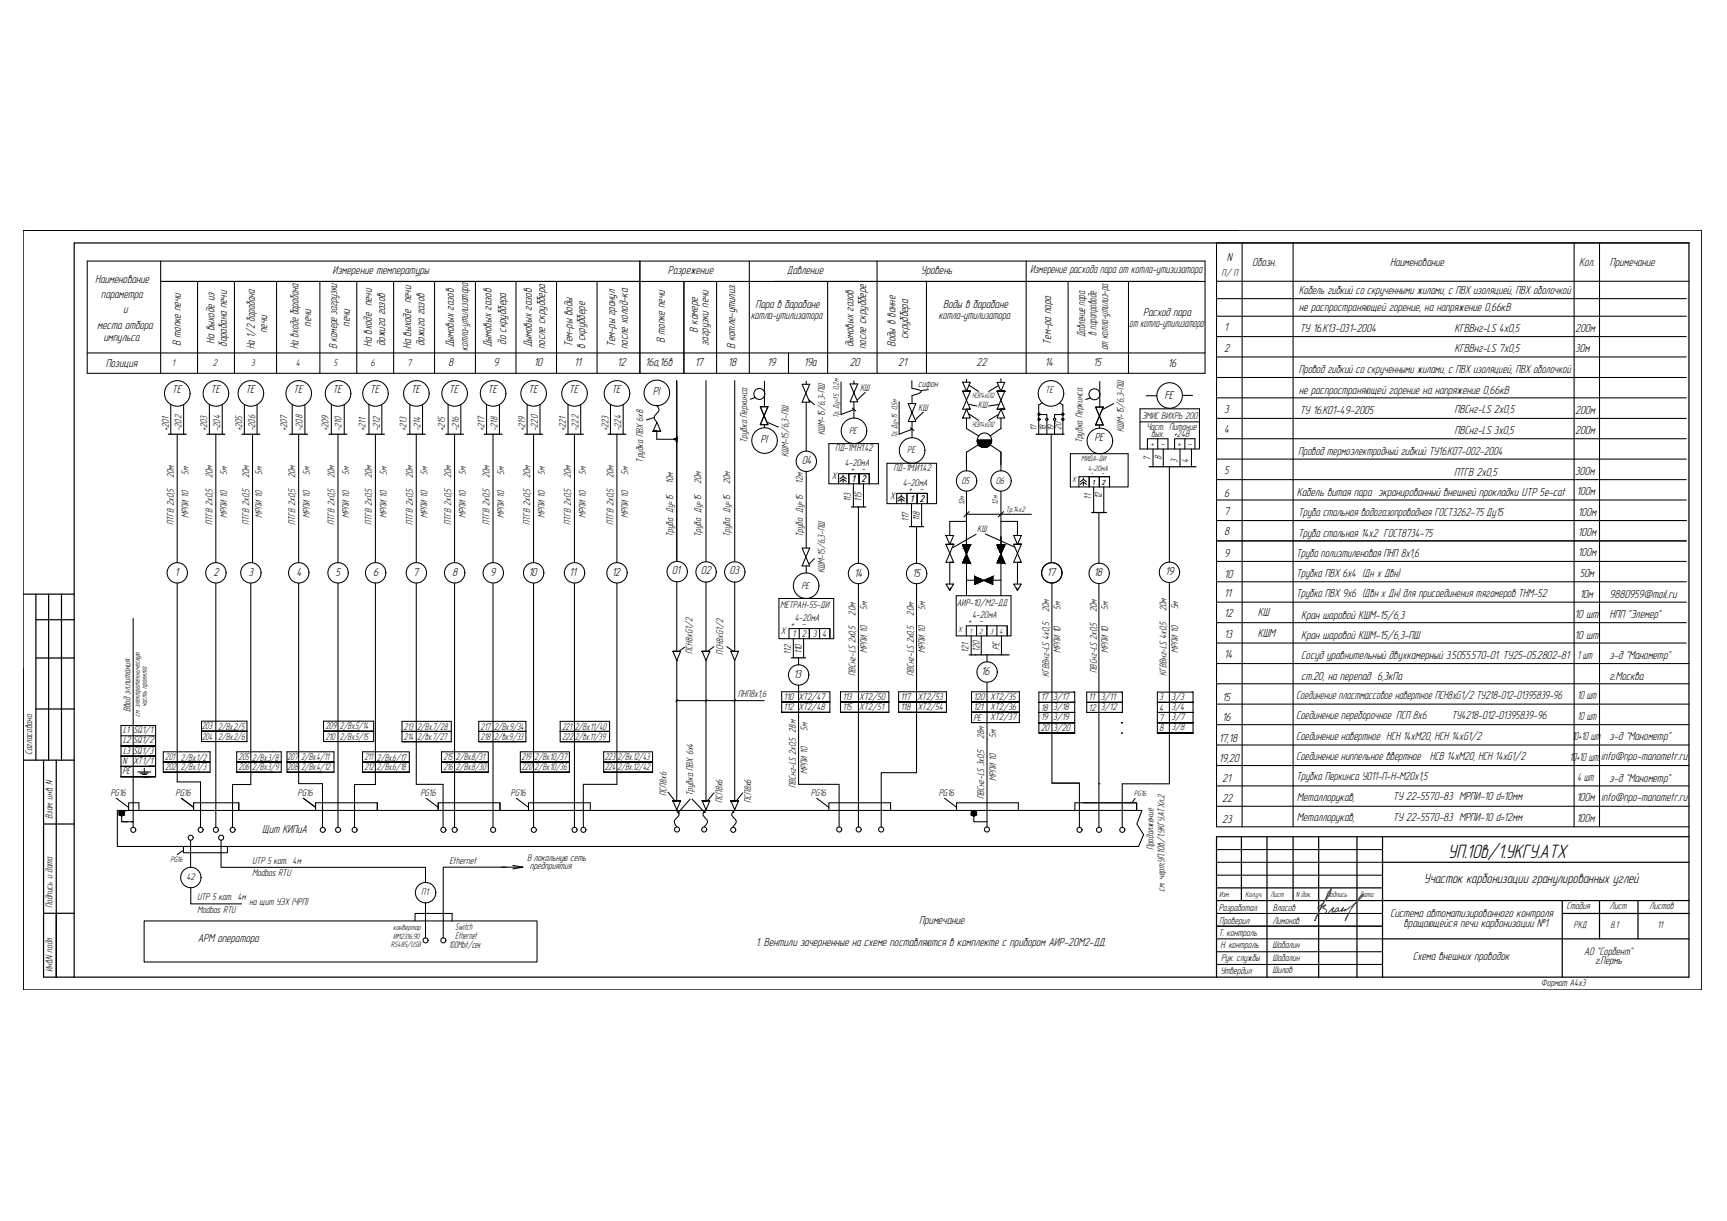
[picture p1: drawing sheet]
<svg xmlns="http://www.w3.org/2000/svg" width="420mm" height="297mm" viewBox="0 0 420 297" stroke-linecap="round" stroke-linejoin="round" font-family="sans-serif">
<defs><g id="words">
<text font-size="4.9" x="352.3" y="208.7">УП.10в/1.УКГУ.АТХ</text>
<text font-size="3.4" x="346.4" y="214.8">Участок карбонизации гранулированных углей</text>
<g font-size="2.9">
<text x="298.5" y="63.5">N</text>
<text x="304.6" y="64.7">Обозн.</text>
<text x="338.2" y="64.7">Наименование</text>
<text x="384.2" y="64.7">Кол.</text>
<text x="391.6" y="64.7">Примечание</text>
<text x="23.2" y="68.9">Наименование</text>
<text x="80.9" y="66.6">Измерение температуры</text>
<text x="162.5" y="66.6">Разрежение</text>
<text x="191.4" y="66.6">Давление</text>
<text x="224" y="66.6">Уровень</text>
<text x="250.6" y="66.5">Измерение расхода пара от котла-утизизатора</text>
<text x="316" y="71.5">Кабель гибкий со скрученными жилами, с ПВХ изоляцией, ПВХ оболочкой</text>
<text x="24.6" y="72.6">параметра</text>
<text x="30" y="76.1">и</text>
<text x="182.6" y="77.5">котла-утилизатора</text>
<text x="183.8" y="74.9">Пара в барабане</text>
<text x="228.3" y="77.5">котла-утилизатора</text>
<text x="229.5" y="74.9">Воды в барабане</text>
<text x="278.1" y="76.9">Расход пара</text>
<text x="316" y="75.7">не распространяющей горение, на напряжение 0,66кВ</text>
<text x="23.7" y="80.2">места отбора</text>
<text x="25.2" y="82.9">импульса</text>
<text x="52.2" y="83.7" transform="rotate(-90 52.2 83.7)">На выходе из</text>
<text x="65" y="81" transform="rotate(-90 65 81)">печи</text>
<text x="75.7" y="79.5" transform="rotate(-90 75.7 79.5)">печи</text>
<text x="85.1" y="79.5" transform="rotate(-90 85.1 79.5)">печи</text>
<text x="123.1" y="83.9" transform="rotate(-90 123.1 83.9)">до скруббера</text>
<text x="161.8" y="83.5" transform="rotate(-90 161.8 83.5)">В топке печи</text>
<text x="169.8" y="81" transform="rotate(-90 169.8 81)">В камере</text>
<text x="221" y="82.5" transform="rotate(-90 221 82.5)">скруббера</text>
<text x="255.7" y="83.8" transform="rotate(-90 255.7 83.8)">Тем-ра пара</text>
<text x="264" y="82" transform="rotate(-90 264 82)">Давление пара</text>
<text x="266.8" y="81.7" transform="rotate(-90 266.8 81.7)">в паропроводе</text>
<text x="274.7" y="79.5">от котла-утилизатора</text>
<text x="297.8" y="80.6">1</text>
<text x="316.2" y="80.7">ТУ 16.К13-031-2004</text>
<text x="353.9" y="80.7">КГВВнг-LS 4х0,5</text>
<text x="383.2" y="80.8">200м</text>
<text x="25.7" y="89.4">Позиция</text>
<text x="44" y="84.2" transform="rotate(-90 44 84.2)">В топке печи</text>
<text x="55.2" y="84.3" transform="rotate(-90 55.2 84.3)">барабана печи</text>
<text x="62" y="84.9" transform="rotate(-90 62 84.9)">На 1/2 барабана</text>
<text x="72.7" y="85" transform="rotate(-90 72.7 85)">На входе барабана</text>
<text x="82.1" y="84.9" transform="rotate(-90 82.1 84.9)">В камере загрузки</text>
<text x="90.4" y="84.5" transform="rotate(-90 90.4 84.5)">На входе печи</text>
<text x="93.7" y="84.2" transform="rotate(-90 93.7 84.2)">дожига газов</text>
<text x="100" y="85" transform="rotate(-90 100 85)">На выходе печи</text>
<text x="103.3" y="84.2" transform="rotate(-90 103.3 84.2)">дожига газов</text>
<text x="109.1" y="89">8</text>
<text x="110.4" y="84.5" transform="rotate(-90 110.4 84.5)">Дымовых газов</text>
<text x="113.9" y="85.3" transform="rotate(-90 113.9 85.3)">котла-утилизатора</text>
<text x="119.6" y="84.5" transform="rotate(-90 119.6 84.5)">Дымовых газов</text>
<text x="120" y="89">9</text>
<text x="129.4" y="84.5" transform="rotate(-90 129.4 84.5)">Дымовых газов</text>
<text x="129.9" y="89">10</text>
<text x="132.6" y="84.9" transform="rotate(-90 132.6 84.9)">после скруббера</text>
<text x="139.3" y="84.5" transform="rotate(-90 139.3 84.5)">Тем-ры воды</text>
<text x="139.7" y="89">11</text>
<text x="142.3" y="84.9" transform="rotate(-90 142.3 84.9)">в скруббере</text>
<text x="149.7" y="84.5" transform="rotate(-90 149.7 84.5)">Тем-ры гранул</text>
<text x="150.1" y="89">12</text>
<text x="152.8" y="84.9" transform="rotate(-90 152.8 84.9)">после холод-ка</text>
<text x="157" y="89.1">16a,16в</text>
<text x="169" y="89">17</text>
<text x="172.4" y="84.1" transform="rotate(-90 172.4 84.1)">загрузки печи</text>
<text x="177.1" y="89">18</text>
<text x="178.8" y="85" transform="rotate(-90 178.8 85)">В котле-утилиз.</text>
<text x="186.6" y="89">19</text>
<text x="195.6" y="89">19а</text>
<text x="206.7" y="89">20</text>
<text x="207.7" y="84.5" transform="rotate(-90 207.7 84.5)">дымовых газов</text>
<text x="210.7" y="84.9" transform="rotate(-90 210.7 84.9)">после скруббере</text>
<text x="217.9" y="84.5" transform="rotate(-90 217.9 84.5)">Воды в ванне</text>
<text x="218.5" y="89">21</text>
<text x="237.6" y="89">22</text>
<text x="254.2" y="89">14</text>
<text x="266" y="89">15</text>
<text x="269.6" y="85.2" transform="rotate(-90 269.6 85.2)">от котла-утилиз-ра</text>
<text x="284.1" y="89.3">16</text>
<text x="297.8" y="85.5">2</text>
<text x="353.9" y="85.7">КГВВнг-LS 7х0,5</text>
<text x="383.2" y="85.7">30м</text>
<text x="41.8" y="95.6">ТЕ</text>
<text x="51.2" y="95.6">ТЕ</text>
<text x="59.7" y="95.6">ТЕ</text>
<text x="71.3" y="95.6">ТЕ</text>
<text x="80.9" y="95.6">ТЕ</text>
<text x="90" y="95.6">ТЕ</text>
<text x="99.9" y="95.6">ТЕ</text>
<text x="109.2" y="95.6">ТЕ</text>
<text x="118.6" y="95.6">ТЕ</text>
<text x="128.5" y="95.6">ТЕ</text>
<text x="138.4" y="95.6">ТЕ</text>
<text x="148.7" y="95.6">ТЕ</text>
<text x="316" y="90.7">Провод гибкий со скрученными жилами, с ПВХ изоляцией, ПВХ оболочкой</text>
<text x="316" y="95.7">не распространяющей горение на напряжение 0,66кВ</text>
<text x="158.8" y="96.1">PI</text>
<text x="283.3" y="97.2">FE</text>
<text x="297.8" y="100.4">3</text>
<text x="316.2" y="100.6">ТУ 16.К01-49-2005</text>
<text x="353.9" y="100.6">ПВСнг-LS 2х0,5</text>
<text x="383.2" y="100.6">200м</text>
<text x="185.1" y="107.7">PI</text>
<text x="266.2" y="107.3">РЕ</text>
<text x="297.8" y="105.4">4</text>
<text x="353.9" y="105.6">ПВСнг-LS 3х0,5</text>
<text x="383.2" y="105.6">200м</text>
<text x="195" y="112.9">04</text>
<text x="315.9" y="110.8">Провод термоэлектродный гибкий ТУ16.КО7-002-2004</text>
<text x="297.8" y="115.4">5</text>
<text x="353.8" y="115.8">ПТГВ 2х0,5</text>
<text x="383.2" y="115.6">300м</text>
<text x="297.8" y="120.8">6</text>
<text x="297.8" y="125.3">7</text>
<text x="315.5" y="120.6">Кабель витая пара экранированный внешней прокладки UTP 5e-cat</text>
<text x="315.9" y="125.6">Труба стальная водогазопроводная ГОСТ3262-75 Ду15</text>
<text x="383.6" y="120.5">100м</text>
<text x="383.9" y="125.4">100м</text>
<text x="297.8" y="130.3">8</text>
<text x="315.9" y="130.6">Труба стальная 14x2 ГОСТ8734-75</text>
<text x="383.9" y="130.4">100м</text>
<text x="297.8" y="135.5">9</text>
<text x="315.4" y="135.5">Труба полиэтиленовая ПНП 8х1,6</text>
<text x="383.9" y="135.4">100м</text>
<text x="42.6" y="140">1</text>
<text x="52" y="140">2</text>
<text x="60.5" y="140">3</text>
<text x="72.1" y="140">4</text>
<text x="81.6" y="140">5</text>
<text x="90.8" y="140">6</text>
<text x="100.5" y="140">7</text>
<text x="110" y="140">8</text>
<text x="119.2" y="140">9</text>
<text x="128.5" y="140">10</text>
<text x="138.5" y="140">11</text>
<text x="148.8" y="140">12</text>
<text x="163.4" y="139.7">01</text>
<text x="170.5" y="139.7">02</text>
<text x="177.5" y="139.7">03</text>
<text x="207.8" y="140.3">14</text>
<text x="221.9" y="140.3">15</text>
<text x="254.7" y="140">17</text>
<text x="266.1" y="140.1">18</text>
<text x="283.5" y="139.8">19</text>
<text x="297.8" y="140.5">10</text>
<text x="315.4" y="140.3">Трубка ПВХ 6х4 (Дн х Двн)</text>
<text x="384.3" y="140.5">50м</text>
<text x="297.8" y="145.3">11</text>
<text x="306" y="149.9">КШ</text>
<text x="315.4" y="145.3">Трубка ПВХ 9х6 (Двн х Дн) для присоединения тягомеров ТНМ-52</text>
<text x="384.3" y="145.4">10м</text>
<text x="391.6" y="145.4">9880959@mail.ru</text>
<text x="297.8" y="150.2">12</text>
<text x="297.8" y="155.2">13</text>
<text x="306" y="154.9">КШМ</text>
<text x="316.6" y="150.5">Кран шаровой КШМ-15/6,3</text>
<text x="316.6" y="155.4">Кран шаровой КШМ-15/6,3-ПШ</text>
<text x="383.1" y="150.4">10 шт</text>
<text x="383.1" y="155.4">10 шт</text>
<text x="391.6" y="150.4">НПП &quot;Элемер&quot;</text>
<text x="297.8" y="160.2">14</text>
<text x="316.6" y="160.4">Сосуд уравнительный двухкамерный 3.5055.570-01. ТУ25-05.2802-81</text>
<text x="383.7" y="160.2">1 шт</text>
<text x="391.6" y="160.4">з-д &quot;Манометр&quot;</text>
<text x="193" y="164.9">13</text>
<text x="238.7" y="164.3">16</text>
<text x="316.6" y="165.4">ст.20, на перепад 6,3кПа</text>
<text x="391.6" y="165.3">г.Москва</text>
<text x="297.4" y="170.5">15</text>
<text x="315.4" y="170">Соединение пластмассовое навертное ПСН8хG1/2 ТУ218-012-01395839-96</text>
<text x="383.7" y="170.1">10 шт</text>
<text x="297.4" y="175.5">16</text>
<text x="315.4" y="174.9">Соединение переборочное ПСП 8х6</text>
<text x="315.4" y="179.9">Соединение навертное НСН 14хМ20, НСН 14хG1/2</text>
<text x="353.1" y="174.9">ТУ4218-012-01395839-96</text>
<text x="383.7" y="175.1">10 шт</text>
<text x="391.6" y="180">з-д &quot;Манометр&quot;</text>
<text x="296.6" y="180.4">17,18</text>
<text x="296.6" y="185.4">19,20</text>
<text x="315.4" y="184.9">Соединение ниппельное ввертное</text>
<text x="347.9" y="184.9">НСВ 14хМ20, НСН 14хG1/2</text>
<text x="381.9" y="185">10+10 шт.</text>
<text x="382.4" y="180">10+10 шт</text>
<text x="389.5" y="185">info@npo-manometr.ru</text>
<text x="297.4" y="190.2">21</text>
<text x="315.4" y="189.8">Трубка Перкинса УО11-П-Н-М20х1,5</text>
<text x="383.7" y="190">4 шт</text>
<text x="391.6" y="190.1">з-д &quot;Манометр&quot;</text>
<text x="297.4" y="195.2">22</text>
<text x="315.5" y="194.8">Металлорукав,</text>
<text x="338.9" y="194.6">ТУ 22-5570-83 МРПИ-10 d=10мм</text>
<text x="383.5" y="195">100м</text>
<text x="389.5" y="194.9">info@npo-manometr.ru</text>
<text x="63.8" y="202.6">Щит КИПиА</text>
<text x="297.4" y="200.2">23</text>
<text x="315.5" y="199.7">Металлорукав,</text>
<text x="338.9" y="199.6">ТУ 22-5570-83 МРПИ-10 d=12мм</text>
<text x="383.5" y="200">100м</text>
<text x="223.7" y="224.9">Примечание</text>
<text x="338.2" y="223.2">Система автоматизированного контроля</text>
<text x="341.5" y="225.5">вращающейся печи карбонизации №1</text>
<text x="48.1" y="229.1">АРМ оператора</text>
<text x="183.9" y="230.2">1. Вентили зачерненные на схеме поставляются в комплекте с прибором АИР-20М2-ДД.</text>
<text x="343.7" y="233.5">Схема внешних проводок</text>
</g>
<g font-size="2.7">
<text x="385.4" y="232.3">АО &quot;Сорбент&quot;</text>
<text x="388.1" y="234.4">г.Пермь</text>
</g>
<g font-size="2.4">
<text x="297.2" y="67.2">П/ П</text>
<text x="41.8" y="89">1</text>
<text x="51.8" y="89">2</text>
<text x="61" y="89">3</text>
<text x="72" y="89">4</text>
<text x="81.1" y="89">5</text>
<text x="90.1" y="89">6</text>
<text x="99.1" y="89">7</text>
<text x="209.3" y="95.1">КШ</text>
<text x="223.4" y="94.2">сифон</text>
<text x="254.3" y="95.6">ТЕ</text>
<text x="223.4" y="99.9">КШ</text>
<text x="237.9" y="99.3">КШ</text>
<text x="277.8" y="101.9">ЭМИС ВИХРЬ 200</text>
<text x="41" y="104.9" transform="rotate(-90 41 104.9)">+201</text>
<text x="44.2" y="104.9" transform="rotate(-90 44.2 104.9)">-202</text>
<text x="50.4" y="104.9" transform="rotate(-90 50.4 104.9)">+203</text>
<text x="53.6" y="104.9" transform="rotate(-90 53.6 104.9)">-204</text>
<text x="58.9" y="104.9" transform="rotate(-90 58.9 104.9)">+205</text>
<text x="62.1" y="104.9" transform="rotate(-90 62.1 104.9)">-206</text>
<text x="69.9" y="104.9" transform="rotate(-90 69.9 104.9)">+207</text>
<text x="73.6" y="104.9" transform="rotate(-90 73.6 104.9)">-208</text>
<text x="79.9" y="104.9" transform="rotate(-90 79.9 104.9)">+209</text>
<text x="83.1" y="104.9" transform="rotate(-90 83.1 104.9)">-210</text>
<text x="89" y="104.9" transform="rotate(-90 89 104.9)">+211</text>
<text x="92.4" y="104.9" transform="rotate(-90 92.4 104.9)">-212</text>
<text x="98.9" y="104.9" transform="rotate(-90 98.9 104.9)">+213</text>
<text x="102.3" y="104.9" transform="rotate(-90 102.3 104.9)">-214</text>
<text x="108.2" y="104.9" transform="rotate(-90 108.2 104.9)">+215</text>
<text x="111.6" y="104.9" transform="rotate(-90 111.6 104.9)">-216</text>
<text x="117.9" y="104.9" transform="rotate(-90 117.9 104.9)">+217</text>
<text x="121" y="104.9" transform="rotate(-90 121 104.9)">-218</text>
<text x="127.7" y="104.9" transform="rotate(-90 127.7 104.9)">+219</text>
<text x="130.9" y="104.9" transform="rotate(-90 130.9 104.9)">-220</text>
<text x="137.7" y="104.9" transform="rotate(-90 137.7 104.9)">+221</text>
<text x="140.8" y="104.9" transform="rotate(-90 140.8 104.9)">-222</text>
<text x="148" y="104.9" transform="rotate(-90 148 104.9)">+223</text>
<text x="151.1" y="104.9" transform="rotate(-90 151.1 104.9)">-224</text>
<text x="181.8" y="107.8" transform="rotate(-90 181.8 107.8)">Трубка Перкинса</text>
<text x="200.6" y="105.8" transform="rotate(-90 200.6 105.8)">КШМ-15/6,3-ПШ</text>
<text x="206.6" y="105.5">РЕ</text>
<text x="263.3" y="107.8" transform="rotate(-90 263.3 107.8)">Трубка Перкинса</text>
<text x="273.4" y="105.1" transform="rotate(-90 273.4 105.1)">КШМ-15/6,3-ПШ</text>
<text x="278.9" y="104.6">Част. Питание</text>
<text x="280" y="106.3">вых.</text>
<text x="285.6" y="106.3">+24В</text>
<text x="156.5" y="112.5" transform="rotate(-90 156.5 112.5)">Трубка ПВХ 6х8</text>
<text x="191.9" y="111.3" transform="rotate(-90 191.9 111.3)">КШМ-15/6,3-ПШ</text>
<text x="203.2" y="109.8">ПД-1М.Н1.42</text>
<text x="205.5" y="113.4">4-20мА</text>
<text x="220.7" y="110.3">РЕ</text>
<text x="279.9" y="108.8">+</text>
<text x="279.9" y="112.2" transform="rotate(-90 279.9 112.2)">7</text>
<text x="282.4" y="108.8">-</text>
<text x="282.5" y="112" transform="rotate(-90 282.5 112)">8</text>
<text x="286.4" y="112.7" transform="rotate(-90 286.4 112.7)">3</text>
<text x="286.5" y="108.8">+</text>
<text x="289" y="108.8">-</text>
<text x="289.1" y="112.6" transform="rotate(-90 289.1 112.6)">4</text>
<text x="42.3" y="116.4" transform="rotate(-90 42.3 116.4)">20м</text>
<text x="45.9" y="115.5" transform="rotate(-90 45.9 115.5)">5м</text>
<text x="51.7" y="116.4" transform="rotate(-90 51.7 116.4)">20м</text>
<text x="55.3" y="115.5" transform="rotate(-90 55.3 115.5)">5м</text>
<text x="60.6" y="116.4" transform="rotate(-90 60.6 116.4)">20м</text>
<text x="63.8" y="115.5" transform="rotate(-90 63.8 115.5)">5м</text>
<text x="71.8" y="116.4" transform="rotate(-90 71.8 116.4)">20м</text>
<text x="75.4" y="115.5" transform="rotate(-90 75.4 115.5)">5м</text>
<text x="81.4" y="116.4" transform="rotate(-90 81.4 116.4)">20м</text>
<text x="84.9" y="115.5" transform="rotate(-90 84.9 115.5)">5м</text>
<text x="90.5" y="116.4" transform="rotate(-90 90.5 116.4)">20м</text>
<text x="94.1" y="115.5" transform="rotate(-90 94.1 115.5)">5м</text>
<text x="100.4" y="116.4" transform="rotate(-90 100.4 116.4)">20м</text>
<text x="104" y="115.5" transform="rotate(-90 104 115.5)">5м</text>
<text x="109.7" y="116.4" transform="rotate(-90 109.7 116.4)">20м</text>
<text x="113.3" y="115.5" transform="rotate(-90 113.3 115.5)">5м</text>
<text x="119.1" y="116.4" transform="rotate(-90 119.1 116.4)">20м</text>
<text x="122.7" y="115.5" transform="rotate(-90 122.7 115.5)">5м</text>
<text x="129" y="116.4" transform="rotate(-90 129 116.4)">20м</text>
<text x="132.6" y="115.5" transform="rotate(-90 132.6 115.5)">5м</text>
<text x="138.9" y="116.4" transform="rotate(-90 138.9 116.4)">20м</text>
<text x="142.5" y="115.5" transform="rotate(-90 142.5 115.5)">5м</text>
<text x="149.2" y="116.4" transform="rotate(-90 149.2 116.4)">20м</text>
<text x="152.8" y="115.5" transform="rotate(-90 152.8 115.5)">5м</text>
<text x="163.8" y="117.8" transform="rotate(-90 163.8 117.8)">10м</text>
<text x="170.6" y="117.8" transform="rotate(-90 170.6 117.8)">20м</text>
<text x="177.6" y="117.8" transform="rotate(-90 177.6 117.8)">20м</text>
<text x="195.3" y="117.8" transform="rotate(-90 195.3 117.8)">12м</text>
<text x="202.4" y="116.6">X</text>
<text x="207" y="114.9">+</text>
<text x="207.3" y="117.2">1</text>
<text x="209.6" y="117.2">2</text>
<text x="209.6" y="114.9">-</text>
<text x="217.4" y="114.6">ПД-1М.И1.42</text>
<text x="219.6" y="118.2">4-20мА</text>
<text x="221.1" y="119.7">+</text>
<text x="223.7" y="119.7">-</text>
<text x="233.9" y="117.7">05</text>
<text x="242.3" y="117.7">06</text>
<text x="207" y="122.2" transform="rotate(-90 207 122.2)">113</text>
<text x="209.6" y="122.1" transform="rotate(-90 209.6 122.1)">115</text>
<text x="216.5" y="121.4">X</text>
<text x="221.4" y="122">1</text>
<text x="223.7" y="122">2</text>
<text x="265.4" y="121.7" transform="rotate(-90 265.4 121.7)">11</text>
<text x="268.1" y="121.5" transform="rotate(-90 268.1 121.5)">12</text>
<text x="42.3" y="127.7" transform="rotate(-90 42.3 127.7)">ПТГВ 2х0,5</text>
<text x="45.9" y="126" transform="rotate(-90 45.9 126)">МРПИ 10</text>
<text x="51.7" y="127.7" transform="rotate(-90 51.7 127.7)">ПТГВ 2х0,5</text>
<text x="55.3" y="126" transform="rotate(-90 55.3 126)">МРПИ 10</text>
<text x="60.6" y="127.7" transform="rotate(-90 60.6 127.7)">ПТГВ 2х0,5</text>
<text x="63.8" y="126" transform="rotate(-90 63.8 126)">МРПИ 10</text>
<text x="71.8" y="127.7" transform="rotate(-90 71.8 127.7)">ПТГВ 2х0,5</text>
<text x="75.4" y="126" transform="rotate(-90 75.4 126)">МРПИ 10</text>
<text x="81.4" y="127.7" transform="rotate(-90 81.4 127.7)">ПТГВ 2х0,5</text>
<text x="84.9" y="126" transform="rotate(-90 84.9 126)">МРПИ 10</text>
<text x="90.5" y="127.7" transform="rotate(-90 90.5 127.7)">ПТГВ 2х0,5</text>
<text x="94.1" y="126" transform="rotate(-90 94.1 126)">МРПИ 10</text>
<text x="100.4" y="127.7" transform="rotate(-90 100.4 127.7)">ПТГВ 2х0,5</text>
<text x="104" y="126" transform="rotate(-90 104 126)">МРПИ 10</text>
<text x="109.7" y="127.7" transform="rotate(-90 109.7 127.7)">ПТГВ 2х0,5</text>
<text x="113.3" y="126" transform="rotate(-90 113.3 126)">МРПИ 10</text>
<text x="119.1" y="127.7" transform="rotate(-90 119.1 127.7)">ПТГВ 2х0,5</text>
<text x="122.7" y="126" transform="rotate(-90 122.7 126)">МРПИ 10</text>
<text x="129" y="127.7" transform="rotate(-90 129 127.7)">ПТГВ 2х0,5</text>
<text x="132.6" y="126" transform="rotate(-90 132.6 126)">МРПИ 10</text>
<text x="138.9" y="127.7" transform="rotate(-90 138.9 127.7)">ПТГВ 2х0,5</text>
<text x="142.5" y="126" transform="rotate(-90 142.5 126)">МРПИ 10</text>
<text x="149.2" y="127.7" transform="rotate(-90 149.2 127.7)">ПТГВ 2х0,5</text>
<text x="152.8" y="126" transform="rotate(-90 152.8 126)">МРПИ 10</text>
<text x="163.8" y="130.7" transform="rotate(-90 163.8 130.7)">Труба Ду=15</text>
<text x="170.6" y="130.7" transform="rotate(-90 170.6 130.7)">Труба Ду=15</text>
<text x="177.6" y="130.7" transform="rotate(-90 177.6 130.7)">Труба Ду=15</text>
<text x="195.3" y="130.7" transform="rotate(-90 195.3 130.7)">Труба Ду=15</text>
<text x="221.1" y="127" transform="rotate(-90 221.1 127)">117</text>
<text x="223.7" y="126.8" transform="rotate(-90 223.7 126.8)">118</text>
<text x="237.8" y="129.3">КШ</text>
<text x="195" y="143.2">РЕ</text>
<text x="200.6" y="139.5" transform="rotate(-90 200.6 139.5)">КШМ-15/6,3-ПШ</text>
<text x="189.8" y="147.9">МЕТРАН-55-ДИ</text>
<text x="208.2" y="149.8" transform="rotate(-90 208.2 149.8)">20м</text>
<text x="211" y="148.3" transform="rotate(-90 211 148.3)">5м</text>
<text x="222.3" y="149.8" transform="rotate(-90 222.3 149.8)">20м</text>
<text x="225.1" y="148.3" transform="rotate(-90 225.1 148.3)">5м</text>
<text x="232.8" y="147.5">АИР-10/М2-ДД</text>
<text x="255.2" y="148.8" transform="rotate(-90 255.2 148.8)">20м</text>
<text x="258" y="148.4" transform="rotate(-90 258 148.4)">5м</text>
<text x="266.8" y="148.9" transform="rotate(-90 266.8 148.9)">20м</text>
<text x="269.6" y="148.4" transform="rotate(-90 269.6 148.4)">5м</text>
<text x="283.8" y="148.7" transform="rotate(-90 283.8 148.7)">20м</text>
<text x="286.6" y="148.3" transform="rotate(-90 286.6 148.3)">5м</text>
<text x="190" y="154.3">X</text>
<text x="192.4" y="152.6">+</text>
<text x="192.7" y="154.9">1</text>
<text x="193.4" y="151.1">4-20мА</text>
<text x="195" y="154.9">2</text>
<text x="195.1" y="152.6">-</text>
<text x="197.8" y="154.9">3</text>
<text x="200" y="154.9">4</text>
<text x="235.6" y="151.9">+</text>
<text x="236.5" y="150.4">4-20мА</text>
<text x="238.2" y="151.9">-</text>
<text x="168.5" y="159.1" transform="rotate(-90 168.5 159.1)">ПСН8хG1/2</text>
<text x="175.9" y="159.2" transform="rotate(-90 175.9 159.2)">ПСН8хG1/2</text>
<text x="192.4" y="159.2" transform="rotate(-90 192.4 159.2)">112</text>
<text x="195" y="159.1" transform="rotate(-90 195 159.1)">110</text>
<text x="211" y="158.9" transform="rotate(-90 211 158.9)">МРПИ 10</text>
<text x="225.1" y="158.9" transform="rotate(-90 225.1 158.9)">МРПИ 10</text>
<text x="235.6" y="158.8" transform="rotate(-90 235.6 158.8)">121</text>
<text x="238.3" y="158.6" transform="rotate(-90 238.3 158.6)">120</text>
<text x="243.2" y="158.1" transform="rotate(-90 243.2 158.1)">РЕ</text>
<text x="258" y="159" transform="rotate(-90 258 159)">МРПИ 10</text>
<text x="269.6" y="159" transform="rotate(-90 269.6 159)">МРПИ 10</text>
<text x="286.6" y="158.8" transform="rotate(-90 286.6 158.8)">МРПИ 10</text>
<text x="208.2" y="164.5" transform="rotate(-90 208.2 164.5)">ПВСнг-LS 2х0,5</text>
<text x="222.3" y="164.5" transform="rotate(-90 222.3 164.5)">ПВСнг-LS 2х0,5</text>
<text x="255.2" y="164.6" transform="rotate(-90 255.2 164.6)">КГВВнг-LS 4х0,5</text>
<text x="266.8" y="163.6" transform="rotate(-90 266.8 163.6)">ПВСнг-LS 2х0,5</text>
<text x="283.8" y="164.4" transform="rotate(-90 283.8 164.4)">КГВВнг-LS 4х0,5</text>
<text x="31.7" y="173.3" transform="rotate(-90 31.7 173.3)">Ввод эл.питания</text>
<text x="179.5" y="169.6">ПНП8х1,6</text>
<text x="190.6" y="172.8">112 ХТ2/48</text>
<text x="190.6" y="170.3">110 ХТ2/47</text>
<text x="204.9" y="172.8">115</text>
<text x="204.9" y="170.3">113</text>
<text x="209.1" y="170.2">ХТ2/50</text>
<text x="209.1" y="172.7">ХТ2/51</text>
<text x="219.1" y="172.8">118</text>
<text x="219.1" y="170.3">117</text>
<text x="223.2" y="170.2">ХТ2/53</text>
<text x="223.2" y="172.7">ХТ2/54</text>
<text x="236.8" y="172.8">121</text>
<text x="236.8" y="170.3">120</text>
<text x="240.9" y="170.2">ХТ2/35</text>
<text x="240.9" y="172.7">ХТ2/36</text>
<text x="253.2" y="172.9">18</text>
<text x="253.2" y="170.4">17</text>
<text x="256.2" y="170.2">3/17</text>
<text x="256.2" y="172.8">3/18</text>
<text x="264.9" y="172.9">12</text>
<text x="264.9" y="170.4">11</text>
<text x="267.9" y="170.2">3/11</text>
<text x="267.9" y="172.8">3/12</text>
<text x="282" y="172.9">4</text>
<text x="282" y="170.4">3</text>
<text x="285" y="170.2">3/3</text>
<text x="285" y="172.8">3/4</text>
<text x="29.9" y="178.4">L1</text>
<text x="32.4" y="178.4">SQ1/1</text>
<text x="49.1" y="179.9">204</text>
<text x="49.1" y="177.4">203</text>
<text x="53.1" y="177.6">2/Вх.2/5</text>
<text x="53.1" y="179.9">2/Вх.2/6</text>
<text x="79.2" y="179.9">210</text>
<text x="79.2" y="177.4">209</text>
<text x="82.7" y="177.4">2/Вх.5/14</text>
<text x="82.7" y="180">2/Вх.5/15</text>
<text x="98.3" y="180">214</text>
<text x="98.3" y="177.5">213</text>
<text x="101.5" y="177.6">2/Вх.7/28</text>
<text x="116.9" y="180">218</text>
<text x="116.9" y="177.5">217</text>
<text x="120.2" y="177.6">2/Вх.9/34</text>
<text x="136.8" y="180">222</text>
<text x="136.8" y="177.5">221</text>
<text x="139.8" y="177.5">2/Вх.11/40</text>
<text x="196.5" y="177.8" transform="rotate(-90 196.5 177.8)">5м</text>
<text x="236.8" y="175.3">PE</text>
<text x="239.5" y="179.8" transform="rotate(-90 239.5 179.8)">28м</text>
<text x="240.9" y="175.2">ХТ2/37</text>
<text x="242.4" y="179.4" transform="rotate(-90 242.4 179.4)">5м</text>
<text x="253.2" y="175.2">19</text>
<text x="253.2" y="177.8">20</text>
<text x="256.2" y="175.3">3/19</text>
<text x="256.2" y="177.8">3/20</text>
<text x="282" y="177.8">8</text>
<text x="282" y="175.3">7</text>
<text x="285" y="175.1">3/7</text>
<text x="285" y="177.7">3/8</text>
<text x="7.8" y="183.7" transform="rotate(-90 7.8 183.7)">Согласовано</text>
<text x="29.8" y="185.8">N</text>
<text x="29.9" y="183.5">L3 SQ1/3</text>
<text x="29.9" y="180.8">L2 SQ1/2</text>
<text x="32.4" y="185.8">XT1/1</text>
<text x="40.2" y="184.9">201</text>
<text x="44" y="185.1">2/Вх.1/2</text>
<text x="58.1" y="184.9">205</text>
<text x="61.4" y="185.1">2/Вх.3/8</text>
<text x="69.9" y="184.9">207</text>
<text x="73.3" y="184.8">2/Вх.4/11</text>
<text x="88.7" y="184.9">211</text>
<text x="91.7" y="185.1">2/Вх.6/17</text>
<text x="101.5" y="180">2/вх.7/27</text>
<text x="107.9" y="184.9">215</text>
<text x="110.9" y="184.9">2/Вх.8/31</text>
<text x="120.2" y="180">2/вх.9/33</text>
<text x="126.8" y="184.9">219</text>
<text x="130.1" y="184.8">2/Вх.10/37</text>
<text x="139.8" y="180">2/вх.11/39</text>
<text x="147.1" y="184.9">223</text>
<text x="150.2" y="184.9">2/Вх.12/43</text>
<text x="29.8" y="188.3">PE</text>
<text x="40.2" y="187.4">202</text>
<text x="44" y="187.4">2/Вх.1/3</text>
<text x="58.1" y="187.4">206</text>
<text x="61.4" y="187.4">2/Вх.3/9</text>
<text x="69.9" y="187.4">208</text>
<text x="73.3" y="187.4">2/Вх.4/12</text>
<text x="88.7" y="187.4">212</text>
<text x="91.7" y="187.4">2/Вх.6/18</text>
<text x="107.9" y="187.4">216</text>
<text x="110.9" y="187.4">2/Вх.8/30</text>
<text x="126.8" y="187.4">220</text>
<text x="130.1" y="187.3">2/Вх.10/36</text>
<text x="147.1" y="187.4">224</text>
<text x="150.2" y="187.4">2/Вх.12/42</text>
<text x="193.6" y="191.7" transform="rotate(-90 193.6 191.7)">ПВСнг-LS 2х0,5 28м</text>
<text x="196.5" y="188.3" transform="rotate(-90 196.5 188.3)">МРПИ 10</text>
<text x="242.4" y="190" transform="rotate(-90 242.4 190)">МРПИ 10</text>
<text x="26.9" y="193.6">PG16</text>
<text x="42.7" y="193.6">PG16</text>
<text x="72.4" y="193.6">PG16</text>
<text x="102.3" y="193.6">PG16</text>
<text x="124.2" y="193.6">PG16</text>
<text x="162.2" y="193.6" transform="rotate(-90 162.2 193.6)">ПСП8х6</text>
<text x="168.6" y="193.6" transform="rotate(-90 168.6 193.6)">Трубка ПВХ 6х4</text>
<text x="175.8" y="195.4" transform="rotate(-90 175.8 195.4)">ПСП8х6</text>
<text x="182.8" y="195.4" transform="rotate(-90 182.8 195.4)">ПСП8х6</text>
<text x="197.3" y="193.6">PG16</text>
<text x="228.4" y="193.6">PG16</text>
<text x="239.5" y="194.5" transform="rotate(-90 239.5 194.5)">ПВСнг-LS 3х0,5</text>
<text x="12.8" y="199.2" transform="rotate(-90 12.8 199.2)">Взам. инв. N</text>
<text x="128.2" y="209.4">В локальную сеть</text>
<text x="280.6" y="206.9" transform="rotate(-90 280.6 206.9)">Продолжение</text>
<text x="45.4" y="214.1">42</text>
<text x="61.4" y="210.1">UTP 5 кат. 4м</text>
<text x="61.4" y="213.2">Modbas RTU</text>
<text x="109.3" y="210.3">Ethernet</text>
<text x="128.9" y="211.4">предприятия</text>
<text x="12.8" y="221" transform="rotate(-90 12.8 221)">Подпись и дата</text>
<text x="47.9" y="219">UTP 5 кат. 4м</text>
<text x="60.6" y="220.1">на щит УЭХ (ЧРП)</text>
<text x="102.5" y="217.8">П1</text>
<text x="283.3" y="216.9" transform="rotate(-90 283.3 216.9)">см. черт.УП.10в/1.УКГУ.АТХл.2</text>
<text x="296.5" y="221.6">Разработал</text>
<text x="309.6" y="221.6">Власов</text>
<text x="381.1" y="221.1">Стадия</text>
<text x="391.6" y="221.2">Лист</text>
<text x="401.2" y="221.2">Листов</text>
<text x="47.9" y="222.1">Modbas RTU</text>
<text x="110.8" y="226.2">Switch</text>
<text x="296.4" y="227.6">Т. контроль</text>
<text x="296.6" y="224.7">Проверил</text>
<text x="309.6" y="224.7">Лимонов</text>
<text x="382.8" y="225.7">РКД</text>
<text x="391.7" y="225.7">8.1</text>
<text x="403.2" y="225.7">11</text>
<text x="109.2" y="230.6">100Mbit/сек</text>
<text x="110.8" y="228.4">Ethernet</text>
<text x="296.9" y="230.7">Н. контроль</text>
<text x="297.1" y="233.8">Рук. службы</text>
<text x="309.6" y="230.6">Шабалин</text>
<text x="309.6" y="233.8">Шабалин</text>
<text x="12.8" y="236.5" transform="rotate(-90 12.8 236.5)">Инв.N подл</text>
<text x="296.9" y="236.9">Утвердил</text>
<text x="309.6" y="236.8">Шилов</text>
<text x="374.9" y="239.9">Формат А4х3</text>
</g>
<g font-size="2.2">
<text x="252.3" y="104.9" transform="rotate(-90 252.3 104.9)">17</text>
<text x="254.4" y="104.9" transform="rotate(-90 254.4 104.9)">18</text>
<text x="256.4" y="104.9" transform="rotate(-90 256.4 104.9)">19</text>
<text x="258.2" y="104.5" transform="rotate(-90 258.2 104.5)">20</text>
</g>
<g font-size="1.9">
<text x="204.1" y="101.7" transform="rotate(-90 204.1 101.7)">Тр. Ду=15 0,2м</text>
<text x="236.5" y="96.8">НСВ14хG1|2</text>
<text x="218.2" y="106.5" transform="rotate(-90 218.2 106.5)">Тр. Ду=15 0,5м</text>
<text x="236.5" y="103.8">НСВ14хG1|2</text>
<text x="263.1" y="112.2">МИДА-ДИ</text>
<text x="260.9" y="117.4">X</text>
<text x="264.7" y="114.6">4-20мА</text>
<text x="265.7" y="118">1</text>
<text x="268.1" y="118">2</text>
<text x="234.7" y="122.9" transform="rotate(-90 234.7 122.9)">12м</text>
<text x="242.8" y="122.8" transform="rotate(-90 242.8 122.8)">12м</text>
<text x="244.7" y="124.5">Тр.14х2</text>
<text x="233.1" y="153.6">X</text>
<text x="235.9" y="154.2">1</text>
<text x="238.2" y="154.2">2</text>
<text x="240.9" y="154.2">3</text>
<text x="243.2" y="154.2">4</text>
<text x="35.7" y="171.9" transform="rotate(-90 35.7 171.9)">часть проекта</text>
<text x="34" y="174.4" transform="rotate(-90 34 174.4)">см. электротехническую</text>
<text x="275.9" y="193.6">PG16</text>
<text x="41.5" y="209.7">PG16</text>
<text x="296.6" y="218.2">Изм.</text>
<text x="303" y="218.2">Кол.уч.</text>
<text x="309" y="218.2">Лист</text>
<text x="315.2" y="218.2">N док.</text>
<text x="322.7" y="218.2">Подпись</text>
<text x="330.8" y="218.2">Дата</text>
<text x="95.6" y="226.2">конвертор</text>
<text x="95.1" y="230.4">RS485/USB</text>
<text x="95.6" y="228.3">ИМ2316.90</text>
</g>
<g font-size="1.5">
<text x="265.4" y="115.7">+</text>
<text x="268.1" y="115.7">-</text>
</g>
</g></defs>
<!-- layer: 0 -->
<g fill="none" stroke="#000" stroke-width=".25">
<path d="M5.6 56v184.8M7 56h12.4M183.7 96.7l-1.1 .4M185 98.9l1.8 4.4h-1.8l1.8-4.4zM186 92.7v2.9M186 96.1v2.8M195.1 93.5l1.9 4.3h-1.9l1.9-4.3zM196.1 92.7v.8M196.1 97.8v11.9M196.9 97.3l1.2 1.1M207.7 92.6v.8h1l-1.9 4.4h1.9l-1.9-4.4h.9M207.7 97.8v3.9"/>
<path d="M210.5 95.5l-1.9 1.8M221.8 92.6v1.9a2.99 2.99 0 0 1 2.3 .7l-.6 .5-1.6 .5v2h.9l-1.8 4.3h1.8l-1.8-4.3h.9M225.9 94.8l-1.8 .2M234.2 95.2l1.9 4.3h-1.9l1.9-4.3M234.2 95.2h1.9h-1M234.2 95.2h1.9zM234.2 93h1.9l-1 2.1zM235.1 99.5l1 2.2h-1.9zM235.1 92.3v.7M235.1 99.5h1M235.7 98.4l2 .4M235.7 93.7l2.4 1.5"/>
<path d="M242.6 99.5h1.8h-.9l.9 2.2h-1.8l.9-2.2h.9zM242.6 95.2h1.8h-.9M242.6 95.2h1.8zM242.6 93h1.8l-.9 2.2zM242.6 95.2l1.8 4.3M242.9 93.8l-2.3 1.4M243 98.4l-2.5 .4M243.5 92.1v.9M244.4 95.2l-1.8 4.3M265.3 96.8l-1.2 .4M266.5 99l1.9 4.4h-1.9l1.9-4.4zM267.6 92.8v2.9"/>
<path d="M267.6 96.2v2.8M270.9 98.2l-2.6 1.4M158.9 104.9h.9h-.9l.9-2.1 1 2.1h-1.9h1.9M159.2 101.6l-1.9 .6M159.8 104.9v2M186 103.3v.8M186.7 102.8l2.7 1.1M196.1 114.7v18.6M201.6 107.9h12.1v9.8h-12.1zM204.4 116.5l.7-.6 .8 .6M204.4 117.1l.7-.5 .8 .5M205.1 115.6v.3"/>
<path d="M205.1 116.6v.8M207.6 117.7v5.6M209 115.2v2.5v-2.5h2.5v2.5M209 115.2h-5v2.5M209 115.2h-2.5v2.5M210.1 117.7v5.6M215.8 112.7h12.1v9.8h-12.1zM221.9 102.5v4M224.6 100.3l-1.8 1.7M235.1 101.7v2.5l3 1.9M235.1 119.5v13.6M235.7 100.7l2.4 1.5"/>
<path d="M237.8 107.1h.1M237.9 107.1l-.1 .1M238 107.1l-.2 .2M238.1 107.1l-.3 .3M238.2 107.1l-.4 .4M238.3 107.1l-.5 .5M238.4 107.1l-.6 .6M238.5 107.1l-.7 .7M238.6 107.1l-.7 .7M238.7 107.1l-.8 .8M238.9 107.1l-.9 .9 1-.9M239.1 107.1l-1 1"/>
<path d="M239.2 107.1l-1.1 1.1-3 1.8v4.6M239.3 107.1l-1.2 1.2M239.4 107.1l-1.2 1.2M239.5 107.1l-1.2 1.3M239.6 107.1l-1.3 1.3M239.7 107.1l-1.3 1.4M239.8 107.1l-1.4 1.4M240 107.1l-1.5 1.5M240.1 107.1l-1.5 1.5M240.2 107.1l-1.6 1.5M240.3 107.1l-1.6 1.6M240.4 107.1l-1.6 1.6"/>
<path d="M240.5 107.1l-1.6 1.7M240.6 107.1l-1.7 1.7M240.7 107.1l-1.7 1.7M240.8 108.2l2.7 1.8v4.6M240.8 107.1l-1.7 1.7M240.9 108.2l-.4 .4M240.9 107.1l-1.7 1.8M241.1 107.1l-1.8 1.8M241.1 107.9l-.9 .8M241.1 107.7l-1.1 1.1M241.2 107.1l-1.8 1.8M241.2 107.4l-1.5 1.5"/>
<path d="M241.2 107.5l-1.3 1.3M241.2 107.2l-1.7 1.7M241.2 107.3l-1.6 1.6M242.9 100.9l-2.3 1.3M243.5 101.7v2.5l-2.7 1.9M243.5 119.5v14.2M260.4 110.4h14.1v8.1h-14.1zM262.8 117.2l.8-.6 .7 .6M262.8 117.8l.8-.5 .7 .5M263.6 116.3v.3M263.6 117.3v.8M266.1 118.5v6.2"/>
<path d="M267.5 116v2.5v-2.5h2.4v2.5M267.5 116h-5v2.5M267.5 116h-2.5v2.5M267.5 103.4v.8M268.5 118.5v6.2M195.1 133.3l1.9 4.4h-1.9l1.9-4.4zM196.1 137.7v1.7M198.1 135.9l-1.2 1.3M208.8 123.3v13.7M218.5 121.3l.8-.6 .7 .6M218.5 121.9l.8-.6 .7 .6M219.3 120.4v.3"/>
<path d="M219.3 121.3v.8M221.8 122.5v5.6M223 128.1v8.9M223.2 120v2.5v-2.5h2.4v2.5M223.2 120h-5v2.5M223.2 120h-2.5v2.5M224.2 122.5v5.6M230.2 132.4h1.9h-.9M231.1 132.4h.9h-1.9l1.9 4.4h-1.9l1.9-4.4M232 136.8h-.9v5.3M235.1 126.8h-4v3.5h-1h1.9l-.9 2.1-1-2.1M235.1 132.6h1h-1.9l1.9 4.4"/>
<path d="M235.1 136.8v8.1M235.1 125.1h15.8M235.8 124.5l-1.3 1.2M236.1 132.6l-1.9 4.4h1.9h-1M237.5 130l-5.6 3.2M239.7 129.9l7.2 3.2M243.5 132.6h.9h-1.8l1.8 4.4h-1.8l1.8-4.4M243.5 136.8v8.1M243.5 126.8h4v3.5h-.9M243.5 137h.9M244.2 124.5l-1.3 1.2M246.6 130.3h1.9l-1 2.1z"/>
<path d="M246.7 132.4h1.9h-1M247.5 132.4h1h-1.9l1.9 4.4h-1.9l1.9-4.4M248.5 136.8h-1v5.3M265.6 124.7h1.5M163.7 158.5h.9h-.9l.9 2.2 1-2.2h-1.9h1.9M170.8 158.5h1h-1l1 2.2 .9-2.2h-1.9h1.9M177.8 158.5h.9h-.9l.9 2.2 1-2.2h-1.9h1.9M189.5 145.6h13.3v9.8h-13.3zM193 155.4v4.6M194.5 152.9v2.5M195.5 155.4v4.6M199.4 152.9v2.5"/>
<path d="M201.9 152.9v2.5v-2.5h-5v2.5v-2.5h-4.9v2.5M208.8 142v59.2M223 142v46h-8.6v13.2M230.1 142.1h1.9l-.9 1.5zM230.8 143l.3 .6 .3-.6M232.6 144.9h13.4v9.8h-13.4zM236.3 154.7v4.6M237.2 140.3l4.3 1.8v-1.8v.9M237.6 152.2v2.5M238.7 154.7v4.6M240.1 159.3v1.8M241.2 141.2h2.3"/>
<path d="M241.5 140.3l-4.3 1.8v-1.8v.9h-2.1M242.5 152.2v2.5M243.6 154.7v4.6M245 152.2v2.5v-2.5h-4.9v2.5v-2.5h-5v2.5M246.6 142.1h1.9l-1 1.5zM247.2 143l.3 .6 .4-.6M284.5 143.6v47.1h-11.5v10.4M5.6 162.7v78.1h408.4M29.4 179h8.5M32.4 177.6v23.7M49 177.9v-2.5h11.1v5h-2.3M60.1 177.9h-11.1h8.8h-8.8v2.5h8.8h-8.8"/>
<path d="M60.1 177.9h-2.3h2.3M78.7 177.9v-2.5h12.2v5h-3.5M90.9 177.9h-12.2h8.7h-8.7v2.5h8.7h-8.7M90.9 177.9h-3.5h3.5M97.8 177.9v-2.4h12v4.9h-3.3M109.8 177.9h-12h8.7h-8.7v2.5h8.7h-8.7M109.8 177.9h-3.3h3.3M116.5 177.9v-2.4h11.4v4.9h-2.7M127.9 177.9h-11.4h8.7h-8.7v2.5h8.7h-8.7M127.9 177.9h-2.7h2.7M136.3 177.9v-2.4h12v4.9h-3.3M148.3 177.9h-12h8.7h-8.7v2.5h8.7h-8.7"/>
<path d="M148.3 177.9h-3.3h3.3M164.6 160.7h.1M164.6 170.4h21.3M164.9 170.2l-.5 .5M172 170.2l-.4 .5M179 170.2l-.4 .5M190.2 170.8v-2.5h11.7v5h-3M194.3 160v1.8M194.3 166.7v24.1M201.9 170.8h-11.7h8.7h-8.7v2.5h8.7h-8.7M201.9 170.8h-3h3M204.5 170.8v-2.5h11.8v5h-3.1"/>
<path d="M216.3 170.8h-11.8h8.7h-8.7v2.5h8.7h-8.7M216.3 170.8h-3.1h3.1M218.6 170.8v-2.5h11.7v5h-3M230.3 170.8h-11.7h8.7h-8.7v2.5h8.7h-8.7M230.3 170.8h-3h3M236.4 170.8v-2.5h11.6v5M240.1 166v35.2M248 170.8h-11.6h8.6h-8.6v2.5h8.6h-8.6M248 170.8h-3h3M248 173.3h-11.6h8.6h-8.6v2.5h8.6h-8.6M248 173.3h-3h3M248 173.3v2.5h-3"/>
<path d="M252.7 170.9v-2.5h8.8v9.9h-.3M252.7 173.3v2.5M252.7 173.3h8.8M261.2 170.9h.3h-8.8h8.8h-8.8v2.4h8.8h-8.8M261.2 170.9h.3h-.3M261.2 175.8h.3h-8.8h8.8h-8.8v2.5h8.8h-8.8M261.2 175.8h.3h-.3M264.4 170.9v-2.5h8.7v4.9h-.3M272.8 170.9h.3h-8.7h8.7h-8.7v2.4h8.7M272.8 170.9h.3h-.3M272.8 175.8h.3h-.3M272.8 178.3h.3"/>
<path d="M272.8 175.8h.3M281.6 170.9v-2.5h8.7v9.9h-.3M281.6 173.3h8.7M281.6 173.3v2.5M290 170.9h.3h-8.7h8.7h-8.7v2.4h8.7h-8.7M290 170.9h.3h-.3M290 175.8h.3h-8.7h8.7h-8.7v2.5h8.7h-8.7M290 175.8h.3h-.3M28.3 194.2l3 2.2M29.4 188.9h8.4M29.4 181.5h8.4h-1.6M29.4 184h8.4"/>
<path d="M29.4 188.9v-12.4h8.5v12.4M32.5 197.2h-1.2v-1.9h2.5v1.9M34.8 188.9h1.6M36.2 181.5h1.6h-1.6M36.2 184h1.6h-1.6M36.2 186.5h1.6h-8.4h8.4M37.8 181.5h-8.4h8.4M37.8 184h-8.4h8.4M39.7 185.4v-2.5h11.4v4.9h-2.7M43.1 190.2h5.7v11.1M44.1 194.2l3 2.2M47.1 195.3v1.9v-1.9h11v1.9"/>
<path d="M51.1 185.4h-11.4h8.7h-8.7v2.4h8.7h-8.7M51.1 185.4h-2.7h2.7M57.6 185.4v-2.5h10.8v4.9h-2.1M61 190.9h-4.4v10.4M68.4 185.4h-10.8h8.7h-8.7v2.4h8.7h-8.7M68.4 185.4h-2.1h2.1M69.8 185.4v-2.5h11.5v4.9h-3.2M72.7 190.6h5.8v10.7M73.8 194.2l3 2.2M76.8 195.3v1.9v-1.9h15v1.9M81.3 185.4h-11.5h8.3h-8.3v2.4h8.3h-8.3M81.3 185.4h-3.2h3.2"/>
<path d="M88.2 187.8h11.4h-11.4v-2.4h11.4h-11.4v-2.5h11.4v4.9M91.3 190.9h-5.1v10.4M103.7 194.2l2.9 2.2M106.6 195.3v1.9v-1.9h15v1.9v-1.9M107.4 187.8h11.4h-11.4v-2.4h11.4h-11.4v-2.5h11.4v4.9M107.8 190.8v10.5M125.6 194.2l3 2.2M126.6 187.8h11.9h-11.9v-2.4h11.9h-11.9v-2.5h11.9v4.9M128.6 197.2v-1.9h15v1.9M141.9 190.8v10.4M146.9 187.8h11.9h-11.9v-2.4h11.9h-11.9v-2.5h11.9v4.9M163.7 194.8h.9h-.9l.9 2.2 1-2.2h-1.9h1.9"/>
<path d="M170.8 194.8h1h-1l1 2.2 .9-2.2h-1.9h1.9M177.8 194.8h.9h-.9l.9 2.2 1-2.2h-1.9h1.9M198.7 194.2l2.9 2.2M200.1 190.8h4v10.3M201.6 197.2v-1.9h15.1v1.9M229.8 194.2l2.9 2.2M232.7 197.2v-1.9h15v1.9M263.5 195.3h13v1.9v-1.9M267.3 190.7h.1M276.3 195.3h-14.8v1.9M277.8 197.2l-1.2 3.3 1.6 2.5-1.2 2.9M46.4 216v3.9h12.4"/>
<path d="M296 206.7h40.4M296 212.9h40.4M296 209.8h40.4M101 224v-1.8h9v1.8M296 234.6h40.4M296 231.5h40.4M296 225.3h40.4M296 228.4h40.4M296 222.2h40.4"/>
<circle cx="184.7" cy="95.8" r="1.33"/>
<circle cx="266.3" cy="95.9" r="1.33"/>
<circle cx="284.6" cy="96.2" r="3.1"/>
<circle cx="186" cy="107.2" r="3.1"/>
<circle cx="196.2" cy="112.2" r="2.48"/>
<circle cx="235.2" cy="117" r="2.48"/>
<circle cx="239.5" cy="107.1" r="1.76"/>
<circle cx="243.5" cy="117" r="2.48"/>
<circle cx="208.9" cy="139.5" r="2.48"/>
<circle cx="223" cy="139.5" r="2.48"/>
<circle cx="194.3" cy="164.2" r="2.48"/>
<circle cx="240.1" cy="163.5" r="2.48"/>
</g>
<!-- layer: MAIN -->
<g fill="none" stroke="#000" stroke-width=".25">
<path d="M5.6 56h408.4v184.8M302.2 59.1v142M314.6 59.1v142M383 59.1v142M389.1 59.1v142M410.9 59.1h-114.9v142h114.9M21.2 63.5h272v27.3h-272zM39.1 63.5v27.3M48.1 68.5v22.3M57 68.5v22.3M67.3 68.5v22.3M77.8 68.5v22.3"/>
<path d="M86.8 68.5v22.3M95.8 68.5v22.3M105.7 68.5v22.3M115.7 68.5v22.3M125.5 68.5v22.3M135.4 68.5v22.3M145.3 68.5v22.3M155.7 68.5h-116.6h254.1M155.7 63.5v27.3M166.4 68.5v22.3M174.3 68.5v22.3M182.3 63.5v27.4"/>
<path d="M188.1 68.5h103.3M201.4 68.4v22.4M213.4 63.5v27.2M225.4 68.4v22.3M249.7 63.5v27.3M259.9 68.5v22.3M274.5 68.5v22.3M296 68.4h114.9M296 72.7h114.3M296 76.9h114.3M21.2 85.9h272M41.5 98.4v7.2"/>
<path d="M44.7 98.4v7.2M50.9 98.4v7.2M54.1 98.4v7.2M59.5 98.4v7.2M62.5 98.4v7.2M71.1 98.4v7.2M74.2 98.4v7.2M80.6 98.4v7.2M83.7 98.4v7.2M89.8 98.4v7.2M92.9 98.4v7.2M99.7 98.4v7.2"/>
<path d="M102.8 98.4v7.2M109 98.4v7.2M112.1 98.4v7.2M118.4 98.4v7.2M121.5 98.4v7.2M128.2 98.4v7.2M131.4 98.4v7.2M138.2 98.4v7.2M141.3 98.4v7.2M148.5 98.4v7.2M151.6 98.4v7.2M159.8 98.7h.1"/>
<path d="M159.8 98.6a1.2 1.2 0 0 1-.1 2.1l-.4 .4-.1 .6 .6 1.1M164.6 92.6v44M171.8 92.6v44M178.7 92.6v44M191.8 85.9v4.9M204.6 92.9v8l3.2-1.3M207.4 99.3l.8 .7M218.8 97.7v7.9l3.1-1.2M253.5 98l-.8 .5v7.1M257.7 98l.9 .5v7.1M278.8 96.3h2.7M287.6 96.2h2.5"/>
<path d="M296 91.8h114.3M296 96.8h114.3M296 86.8h114.3M296 81.9h114.3M43.1 105.6v31.3M52.5 105.6v31.3M61.4 105.6v31.3M72.7 105.6v31.3M82.2 105.6v31.3M91.3 105.6v31.3M101.3 105.6v31.3M110.6 105.6v31.3"/>
<path d="M119.9 105.6v31.3M129.8 105.6v31.3M139.8 105.6v31.3M150.1 105.6v31.3M159.8 106.9h4.9M164 106.7h.5v-.5h.3v1.3h-.3v-.5h-.5zM221.5 104.1l.8 .6M252.7 100.9h2v.8M254.7 102.3v3.3M255.7 105.6v31.3M256.6 102.3v3.3M258.6 100.9h-2v.8"/>
<path d="M284.5 113.6v23.2M296 101.8h114.3M296 106.7h114.3M296 111.7h114.3M296 116.7h114.3M269.2 124.7h-1.9v12.3M296 121.6h114.3M296 126.6h114.3M296 131.6h114.3M296 136.6h114.3M32.4 150.4v27.2M43.1 141.9v48.3"/>
<path d="M52.5 141.9v59.4M61 141.9v49M72.7 141.9v48.7M82.2 141.9v59.4M91.3 141.9v49M101.3 141.9v48.9h6.5M110.6 141.9v59.4M119.9 141.9v59.4M129.8 141.9v59.4M139.8 141.9v59.4M150.1 141.9v48.9h-8.2M164.6 141.5v17"/>
<path d="M166.6 157.5l-1.5 1M171.8 141.5v17M173.7 157.3l-1.6 1.2M176.8 157.3l1.6 1.2M178.7 141.5v17M255.9 141.9v48.6h6.7M267.3 142v59.3M284.5 141.7v1.9M296 141.5h114.3M296 146.5h114.3M296 151.5h114.3M296 156.4h114.3"/>
<path d="M164.6 160.7v34.1M171.8 160.6v34.2M178.7 160.6v34.2M296 166.3h114.9M296 176.3h114.9M296 171.3h114.9M296 161.4h114.9M29.6 197.2v2.7h2.8M33.5 187.8h3.2M34.1 188.1h1.9M34.6 188.4h1M35.1 186.9v.9"/>
<path d="M162.5 192.7l1.7 2.1M164.6 197a1.2 1.2 0 0 1 0 2.1l-.5 .4v.5l.6 1.1M164.7 197.5l.5 .4M167.9 194.4l-2.9 3.3M168.4 194.4l3 3.2M171.2 197.6h.4M171.8 197.1l-.3 .2a.96 .96 0 0 0-.5 .9 .96 .96 0 0 0 .6 .9 .91 .91 0 0 1 .2 1.5l-.5 .5M173.7 192.9l-1.6 1.9M178.2 197.6h.4M178.8 197.1l-.3 .2a.96 .96 0 0 0-.5 .9 .96 .96 0 0 0 .6 .9 .91 .91 0 0 1 .2 1.5l-.5 .5M180.7 192.9l-1.6 1.9M194.3 190.8h5.8"/>
<path d="M236.9 197.3v2.6h3.2M255.9 190.5h6.7v10.8M276.2 194.2l-.8 1.1M277.8 197.2h-249.3v8.7h248.5M296 191.2h114.9M296 196.1h114.9M296 186.2h114.9M296 181.2h114.9M44.6 205.9v1.5h10.7v-1.5M44.6 206.8l-1.5 1.1M46.4 204.4v6.6M53.8 204.4v6.6h49.7v3.7"/>
<path d="M103.5 219.7v8.5M122 211h5.2M123.1 211h-15.3v17.2M124.8 210.5l2.4 .5-2.4 .4M35.2 224h95.5v10h-95.6v-9.9"/>
<circle cx="43.1" cy="95.7" r="3.1"/>
<circle cx="52.5" cy="95.7" r="3.1"/>
<circle cx="61" cy="95.7" r="3.1"/>
<circle cx="72.7" cy="95.7" r="3.1"/>
<circle cx="82.2" cy="95.7" r="3.1"/>
<circle cx="91.3" cy="95.7" r="3.1"/>
<circle cx="101.3" cy="95.7" r="3.1"/>
<circle cx="110.6" cy="95.7" r="3.1"/>
<circle cx="120" cy="95.7" r="3.1"/>
<circle cx="129.8" cy="95.7" r="3.1"/>
<circle cx="139.8" cy="95.7" r="3.1"/>
<circle cx="150.1" cy="95.7" r="3.1"/>
<circle cx="159.8" cy="95.6" r="3.1"/>
<circle cx="255.7" cy="95.7" r="3.1"/>
<circle cx="207.8" cy="104.8" r="3.1"/>
<circle cx="221.9" cy="109.6" r="3.1"/>
<circle cx="252.8" cy="102" r=".28"/>
<circle cx="252.8" cy="100.8" r=".28"/>
<circle cx="254.7" cy="102" r=".28"/>
<circle cx="256.6" cy="102" r=".28"/>
<circle cx="258.6" cy="100.8" r=".28"/>
<circle cx="258.6" cy="102" r=".28"/>
<circle cx="267.6" cy="107.3" r="3.1"/>
<circle cx="43.1" cy="139.4" r="2.48"/>
<circle cx="52.5" cy="139.4" r="2.48"/>
<circle cx="61" cy="139.4" r="2.48"/>
<circle cx="72.7" cy="139.4" r="2.48"/>
<circle cx="82.2" cy="139.4" r="2.48"/>
<circle cx="91.4" cy="139.4" r="2.48"/>
<circle cx="101.3" cy="139.4" r="2.48"/>
<circle cx="110.6" cy="139.4" r="2.48"/>
<circle cx="120" cy="139.4" r="2.48"/>
<circle cx="129.8" cy="139.4" r="2.48"/>
<circle cx="139.8" cy="139.4" r="2.48"/>
<circle cx="150.1" cy="139.4" r="2.48"/>
<circle cx="164.8" cy="139.1" r="2.48"/>
<circle cx="171.8" cy="139.1" r="2.48"/>
<circle cx="178.8" cy="139.1" r="2.48"/>
<circle cx="255.9" cy="139.4" r="2.48"/>
<circle cx="267.4" cy="139.5" r="2.48"/>
<circle cx="284.5" cy="139.2" r="2.48"/>
<circle cx="196.1" cy="142.5" r="3.1"/>
<circle cx="32.4" cy="201.9" r=".61"/>
<circle cx="46.4" cy="203.8" r=".61"/>
<circle cx="46.4" cy="213.5" r="2.48"/>
<circle cx="48.8" cy="201.9" r=".61"/>
<circle cx="52.5" cy="201.9" r=".61"/>
<circle cx="53.8" cy="203.8" r=".61"/>
<circle cx="56.6" cy="201.9" r=".61"/>
<circle cx="78.5" cy="201.9" r=".61"/>
<circle cx="82.2" cy="201.9" r=".61"/>
<circle cx="86.3" cy="201.9" r=".61"/>
<circle cx="103.5" cy="217.2" r="2.48"/>
<circle cx="107.9" cy="201.9" r=".61"/>
<circle cx="110.6" cy="201.9" r=".61"/>
<circle cx="120" cy="201.9" r=".61"/>
<circle cx="129.9" cy="201.9" r=".61"/>
<circle cx="139.8" cy="201.9" r=".61"/>
<circle cx="141.9" cy="201.9" r=".61"/>
<circle cx="164.7" cy="201.8" r=".61"/>
<circle cx="171.3" cy="201.8" r=".61"/>
<circle cx="178.4" cy="201.9" r=".61"/>
<circle cx="204.2" cy="201.8" r=".61"/>
<circle cx="208.9" cy="201.8" r=".61"/>
<circle cx="214.4" cy="201.8" r=".61"/>
<circle cx="240.1" cy="201.8" r=".61"/>
<circle cx="262.6" cy="201.9" r=".61"/>
<circle cx="267.4" cy="201.9" r=".61"/>
<circle cx="273" cy="201.9" r=".61"/>
<circle cx="103.5" cy="228.8" r=".61"/>
<circle cx="107.9" cy="228.8" r=".61"/>
</g>
<g fill="none" stroke="#000" stroke-width=".3">
<path d="M18 59.1h392.9v178.6h-400.3v-52.8M41 105.6h4.3M50.3 105.6h4.4M58.9 105.6h4.3M70.5 105.6h4.3M80 105.6h4.4M89.2 105.6h4.3M99.1 105.6h4.3M108.4 105.6h4.3M117.8 105.6h4.3M127.6 105.6h4.4M137.6 105.6h4.3"/>
<path d="M147.9 105.6h4.3M252.1 105.6h6.8M279.5 113.6h11.5M265.6 124.7h3.6M5.6 144.5h12.4M8.7 144.5v40.4M8.7 150.8h9.3M11.8 144.5v40.4M15 144.5v40.4M8.7 160.1h9.3M8.7 172.5h9.3M5.6 184.9h12.4"/>
<path d="M13.7 184.9v52.8M10.6 200.5h7.4M10.6 222.2h7.4"/>
</g>
<!-- layer: 0 -->
<g fill="none" stroke="#000" stroke-width=".3">
<path d="M18 59.1v178.6M207.2 123.3h3.4M221.3 128.1h3.4M235.8 159.3h9.7M192.5 160h3.5M296 219.1h114.9M296 216h40.4M302 203.6v15.5M308.2 203.6v34.2M314.6 203.6v15.5M320.8 203.6v34.2M330.1 203.6v34.2"/>
<path d="M336.4 203.6v34.2M336.4 209.8h74.5M380.1 219.1v18.6M389.1 219.1v9.3M398.5 219.1v9.3M410.9 203.6h-114.9v34.1M336.4 228.4h74.5M380.1 222.2h30.8"/>
</g>
<!-- layer: MAIN -->
<g fill="#000" stroke="#000" stroke-width=".24">
<path d="M29.6 197.2h.2zM29.4 197.2h.4z"/>
<path d="M29.4 197.2l.5 .1zM29.3 197.3h.6z"/>
<path d="M29.4 198.4h.4zM29.4 198.4h.2z"/>
<path d="M29.3 197.3h.7zM29.2 197.3h.8z"/>
<path d="M29.3 198.4h.6zM29.3 198.4h.5z"/>
<path d="M29.2 197.3l.9 .1zM29.2 197.3l.9 .1z"/>
<path d="M29.2 198.3h.8zM29.2 198.3l.7 .1z"/>
<path d="M29.1 197.4l1 .1zM29.1 197.4l1 .1z"/>
<path d="M29.1 198.3h1zM29.1 198.3h.9z"/>
<path d="M29.1 197.5l1.1 .1zM29.1 197.5l1.1 .1h-1.2z"/>
<path d="M29.1 198.2h1zM29.1 198.2l1 .1z"/>
<path d="M29 197.6l1.2 .1zM29 197.6l1.2 .1z"/>
<path d="M29 197.7l1.2 .1v-.1zM29 197.7l1.2 .1h-1.2z"/>
<path d="M29 198h1.2zM29 198h1.2z"/>
<path d="M29 198l1.1 .2 .1-.2zM29 198l1.1 .2z"/>
<path d="M29 197.8l1.2 .2v-.2zM29 197.8l1.2 .2h-1.2z"/>
<path d="M236.9 197.2l.2 .1zM236.7 197.3h.4z"/>
<path d="M236.7 197.3h.5zM236.7 197.3h.5z"/>
<path d="M236.7 198.5h.4zM236.7 198.5h.3z"/>
<path d="M236.7 197.3l.6 .1zM236.5 197.4h.8z"/>
<path d="M236.7 198.4h.5zM236.7 198.4l.4 .1z"/>
<path d="M236.5 197.4l.9 .1zM236.5 197.4l.9 .1z"/>
<path d="M236.5 198.3h.8zM236.5 198.3l.7 .1z"/>
<path d="M236.4 197.5h1.1zM236.4 197.5h1.1z"/>
<path d="M236.4 198.3h1zM236.4 198.3h.9z"/>
<path d="M236.4 197.5l1.1 .1zM236.4 197.5l1.1 .1z"/>
<path d="M236.4 198.2l1 .1 .1-.1zM236.4 198.2l1 .1z"/>
<path d="M236.4 197.6l1.1 .2v-.2zM236.4 197.6l1.1 .2h-1.2z"/>
<path d="M236.4 198.1h1.1zM236.4 198.1l1.1 .1z"/>
<path d="M236.3 197.8l1.2 .1v-.1zM236.3 197.8l1.2 .1h-1.2z"/>
<path d="M236.3 197.9l1.2 .1zM236.3 197.9l1.2 .1z"/>
<path d="M236.3 198l1.2 .1v-.1zM236.3 198l1.2 .1h-1.1z"/>
</g>
<path d="M277.3 99.5h14.5v9.7h-14.5zM277.3 102.6h14.5M280.5 109.2v4.4M281.7 109.2v-2.5h2.5v2.5M281.7 106.7h-2.5v2.5M283 109.2v4.4M287.1 109.2v4.3M288.3 106.7h-2.5v2.5M288.3 109.2v-2.5h2.4v2.5M289.9 109.2v4.3" fill="none" stroke="#000" stroke-width=".25"/>
<path d="M320.5 220.9a9 9 0 0 0 3.4-4.6l-.1-.2-3.9 7.9 .8-1.9a3.5 3.5 0 0 1 1.8-2l-.6 .9a.67 .67 0 0 1 .7 .3 .67 .67 0 0 1-.1 .8l-.4 .1M324.9 221.4l.6-.5a.62 .62 0 0 1 0 .7 .62 .62 0 0 1-.7 .2l-.1-.2-.5 .3a.87 .87 0 0 1 .3-1.1l-1.3 1.3M325.6 221.4v.2h.4l.9-.8-.3 .2-.2 .7 .4-.2M326.9 221.5l.4-.1v-.2l-.2 .4a17.6 17.6 0 0 0 4.6-3.9v-.1a2.9 2.9 0 0 0-1.5 1.6l-1.6 2.2-1.3 2.6 .7-1.4" fill="none" stroke="#2e00b8" stroke-width=".24"/>
<!-- layer: 0 -->
<g fill="#000" stroke="#000" stroke-width=".24">
<path d="M234.8 135.7l1.3 1.3h-1.9zM234.2 132.6h.6l-.3 .6zM235.1 134.8l1 2.2-1.3-1.3zM234.8 135.7l-.6 1.3zM234.8 132.6h.3zM243.5 134.8l.9 2.2-1.3-1.3zM243.2 132.6h.3zM237.2 141.2v.3zM237.2 141.5l.6 .3-.6 .3z"/>
<path d="M237.8 107.1h3.4zM237.8 107.1h3.4zM237.8 107.1h3.4z"/>
<path d="M239 108.8h1zM239 108.8l.6 .1z"/>
<path d="M238.7 108.7l1.3 .1 .3-.1zM238.7 108.7l1.3 .1z"/>
<path d="M238.4 108.5l1.9 .2 .2-.2zM238.4 108.5l1.9 .2h-1.6z"/>
<path d="M238.2 108.3l2.3 .2 .3-.2zM238.2 108.3l2.3 .2h-2.1z"/>
<path d="M238 108l2.8 .3 .2-.3zM238 108l2.8 .3h-2.6z"/>
<path d="M237.8 107.8l3.2 .2 .1-.2zM237.8 107.8l3.2 .2h-3z"/>
<path d="M237.8 107.5l3.3 .3 .1-.3zM237.8 107.5l3.3 .3h-3.3z"/>
<path d="M237.8 107.1l3.4 .4v-.4zM237.8 107.1l3.4 .4h-3.4z"/>
<path d="M234.2 132.6l.9 2.2zM234.5 133.2l.6 1.6 1-2.2z"/>
<path d="M234.8 132.6h.3zM234.8 132.6h1.3zM235.1 132.6h1l-1.6 .6z"/>
<path d="M234.2 132.6h1.9l-1 2.2zM234.2 132.6h1.9z"/>
<path d="M235.1 132.6h.3zM235.1 132.6h.3l-.9 .6z"/>
<path d="M243.1 135.7l-.5 1.3zM243.1 135.7l-.5 1.3h1.8z"/>
<path d="M242.6 132.6l.3 .6 .3-.6zM242.6 132.6l.9 2.2zM242.9 133.2l.6 1.6 .9-2.2z"/>
<path d="M242.6 132.6h1.8l-.9 2.2zM242.6 132.6h1.8z"/>
<path d="M243.5 132.6h.3zM243.5 132.6l-.6 .6 .9-.6zM243.5 132.6l-.6 .6 1.5-.6z"/>
<path d="M243.2 132.6h1.2zM243.2 132.6h.3z"/>
<path d="M237.2 141.2v.3zM237.2 140.3v1.2zM237.2 140.3l.6 1.5-.6-.6z"/>
<path d="M237.2 140.9v.3zM237.2 140.9l.6 .9-.6-.6z"/>
<path d="M237.2 142.1l2.1-.9zM237.2 140.3l.6 1.5 1.5-.6z"/>
<path d="M237.2 140.3l2.1 .9-2.1 .9zM237.2 140.3v1.8z"/>
<path d="M240.2 141.6l1.3 .5zM240.2 141.6l1.3-1.3v1.8zM239.3 141.2l.9 .4 1.3-1.3z"/>
</g>
<use href="#words"/>
</svg>
